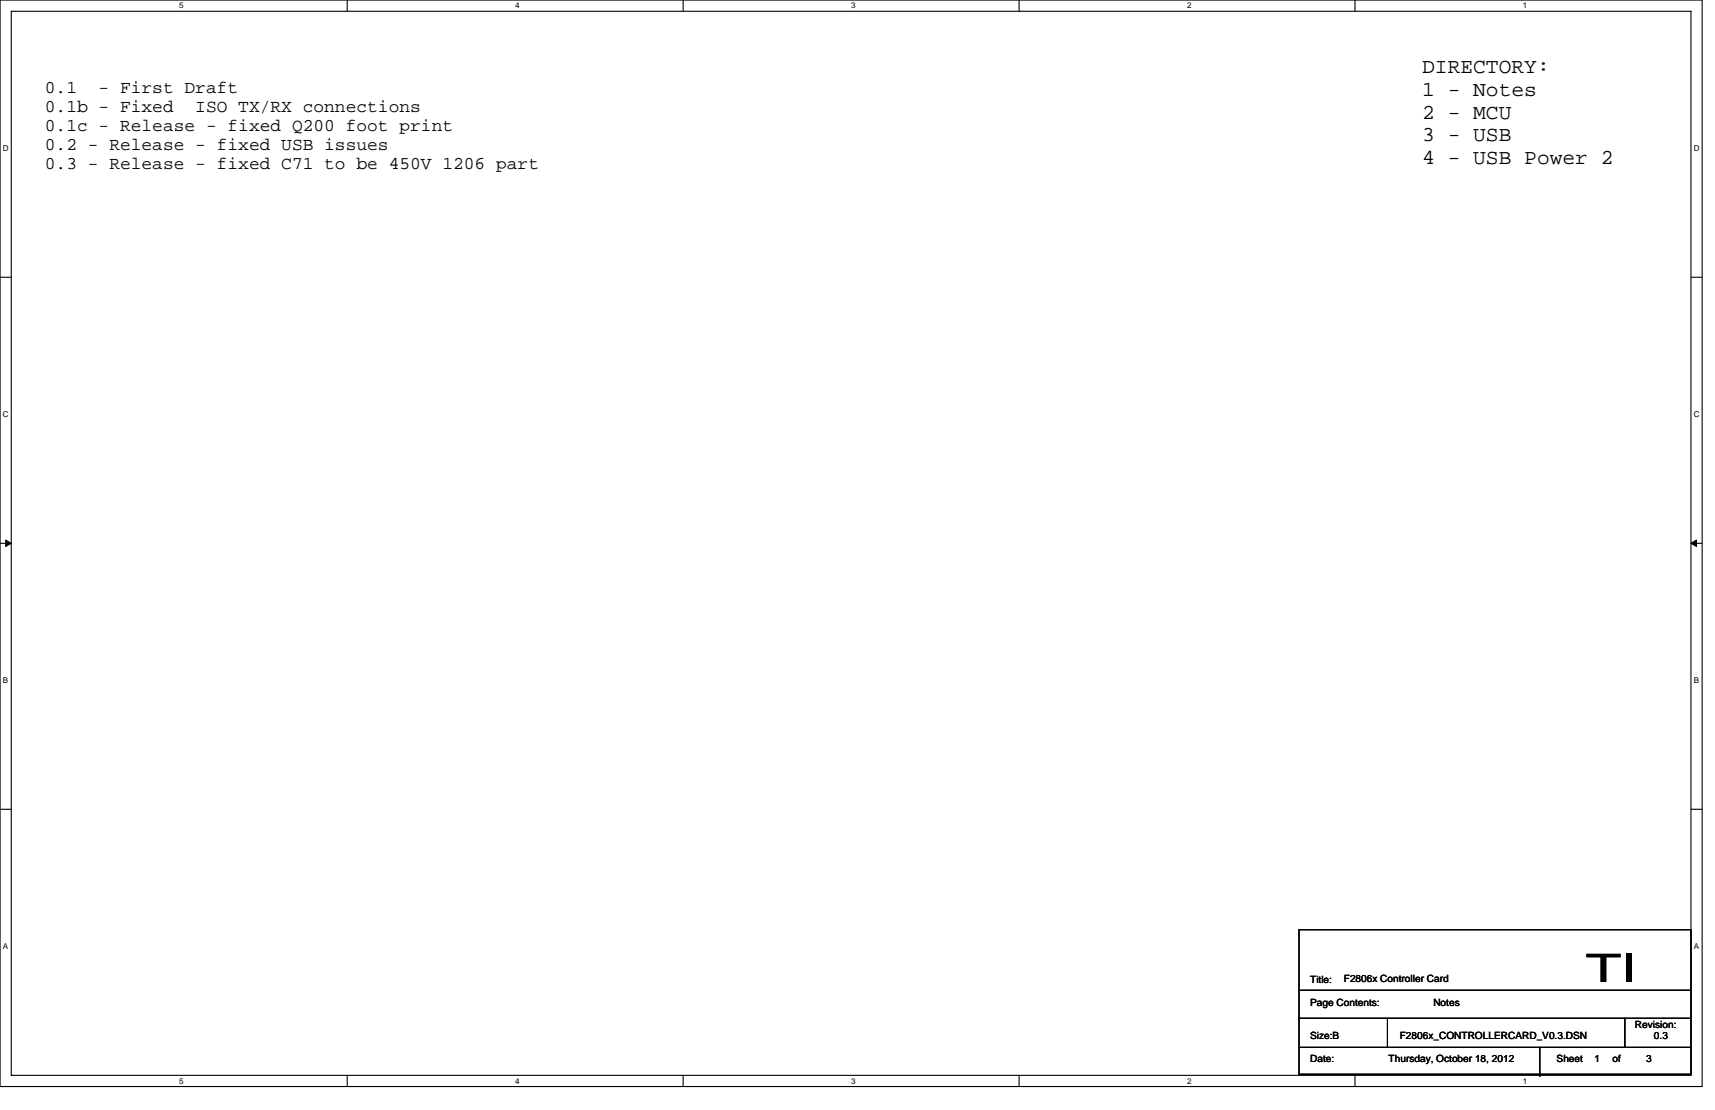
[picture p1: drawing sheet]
<svg xmlns="http://www.w3.org/2000/svg" width="432mm" height="279mm" viewBox="0 0 432 279" stroke-linecap="round" stroke-linejoin="round" font-family="sans-serif">
<defs><g id="words">
<text font-size="9.9" x="399.2" y="247.2">TI</text>
<g font-size="5.4">
<text x="358.1" y="18.4">DIRECTORY:</text>
<text x="358.1" y="24.1">1 - Notes</text>
<text x="358.1" y="29.9">2 - MCU</text>
<text x="358.1" y="35.6">3 - USB</text>
<text x="358.1" y="41.3">4 - USB Power 2</text>
</g>
<g font-size="4.5">
<text x="11.3" y="23.3">0.1</text>
<text x="24.8" y="23.3">- First Draft</text>
<text x="11.3" y="28.1">0.1b - Fixed</text>
<text x="49.2" y="28.1">ISO TX/RX connections</text>
<text x="11.3" y="32.9">0.1c - Release - fixed Q200 foot print</text>
<text x="11.3" y="37.7">0.2 - Release - fixed USB issues</text>
<text x="11.3" y="42.5">0.3 - Release - fixed C71 to be 450V 1206 part</text>
</g>
<g font-size="2.5">
<text x="329.9" y="247.5">Title:</text>
<text x="338.3" y="247.3">F2806x Controller Card</text>
<text x="329.9" y="253.2">Page Contents:</text>
<text x="360.9" y="253.2">Notes</text>
<text x="329.9" y="261.6">Size:B</text>
<text x="352.4" y="261.6">F2806x_CONTROLLERCARD_V0.3.DSN</text>
<text x="411.6" y="258.8">Revision:</text>
<text x="416.4" y="261.6">0.3</text>
<text x="329.9" y="267.3">Date:</text>
<text x="349.6" y="267.3">Thursday, October 18, 2012</text>
<text x="391.9" y="267.3">Sheet</text>
<text x="401.5" y="267.3">1</text>
<text x="406" y="267.3">of</text>
<text x="414.5" y="267.3">3</text>
</g>
<g font-size="2">
<text x="45.1" y="2.1">5</text>
<text x="129.7" y="2.1">4</text>
<text x="214.3" y="2.1">3</text>
<text x="298.9" y="2.1">2</text>
<text x="383.5" y="2.1">1</text>
<text x=".7" y="38.1">D</text>
<text x="426.5" y="38.1">D</text>
<text x=".7" y="105.1">C</text>
<text x="426.5" y="105.1">C</text>
<text x=".7" y="172">B</text>
<text x="426.5" y="172">B</text>
<text x=".7" y="239">A</text>
<text x="426.5" y="239">A</text>
<text x="45.1" y="272.8">5</text>
<text x="129.7" y="272.8">4</text>
<text x="214.3" y="272.8">3</text>
<text x="298.9" y="272.8">2</text>
<text x="383.5" y="272.8">1</text>
</g>
</g></defs>
<path d="M0 0h428.6v273.5h-428.6zM2.8 2.8h422.9v267.9h-422.9z" fill="none" stroke="#000" stroke-width=".28"/>
<g fill="#fff">
<path d="M45.1 .3h1.1v2.3h-1.1z"/>
<path d="M45.1 271h1.1v2.2h-1.1z"/>
</g>
<path d="M87.4 0v2.8M87.4 270.7v2.8" fill="none" stroke="#000" stroke-width=".28"/>
<g fill="#fff">
<path d="M129.7 .3h1.1v2.3h-1.1z"/>
<path d="M129.7 271h1.1v2.2h-1.1z"/>
</g>
<path d="M172 0v2.8M172 270.7v2.8" fill="none" stroke="#000" stroke-width=".28"/>
<g fill="#fff">
<path d="M214.3 .3h1.1v2.3h-1.1z"/>
<path d="M214.3 271h1.1v2.2h-1.1z"/>
</g>
<path d="M256.6 0v2.8M256.6 270.7v2.8" fill="none" stroke="#000" stroke-width=".28"/>
<g fill="#fff">
<path d="M298.9 .3h1.1v2.3h-1.1z"/>
<path d="M298.9 271h1.1v2.2h-1.1z"/>
</g>
<path d="M341.2 0v2.8M341.2 270.7v2.8" fill="none" stroke="#000" stroke-width=".28"/>
<g fill="#fff">
<path d="M383.5 .3h1.1v2.3h-1.1z"/>
<path d="M383.5 271h1.1v2.2h-1.1z"/>
<path d="M.7 36.3h1.5v2.3h-1.5z"/>
<path d="M426.5 36.3h1.4v2.3h-1.4z"/>
<path d="M.7 103.3h1.5v2.2h-1.5z"/>
<path d="M426.5 103.3h1.4v2.2h-1.4z"/>
</g>
<path d="M0 69.8h2.8M425.7 69.8h2.9" fill="none" stroke="#000" stroke-width=".28"/>
<g fill="#fff">
<path d="M.7 170.2h1.4v2.3h-1.4z"/>
<path d="M426.5 170.2h1.3v2.3h-1.3z"/>
</g>
<path d="M0 136.8h2.8M425.7 136.8h2.9" fill="none" stroke="#000" stroke-width=".28"/>
<path d="M1.4 135.9l1.4 .9-1.4 .8zM425.7 136.8l1.4-.9v1.7z" fill="#000" stroke="#000" stroke-width=".25"/>
<g fill="#fff">
<path d="M.7 237.2h1.4v2.2h-1.4z"/>
<path d="M426.4 237.2h1.4v2.2h-1.4z"/>
</g>
<path d="M0 203.7h2.8M425.7 203.7h2.9M327.1 234h98.6v36.4h-98.6zM327.1 256.3h.1M327.1 256.3h98.6M327.3 249.3h98.4M349.3 256.3v7.3M409.1 256.3v7.3M327.3 263.6h98.4M387.7 270.7h.1M387.7 263.6v7.1" fill="none" stroke="#000" stroke-width=".28"/>
<use href="#words"/>
</svg>
